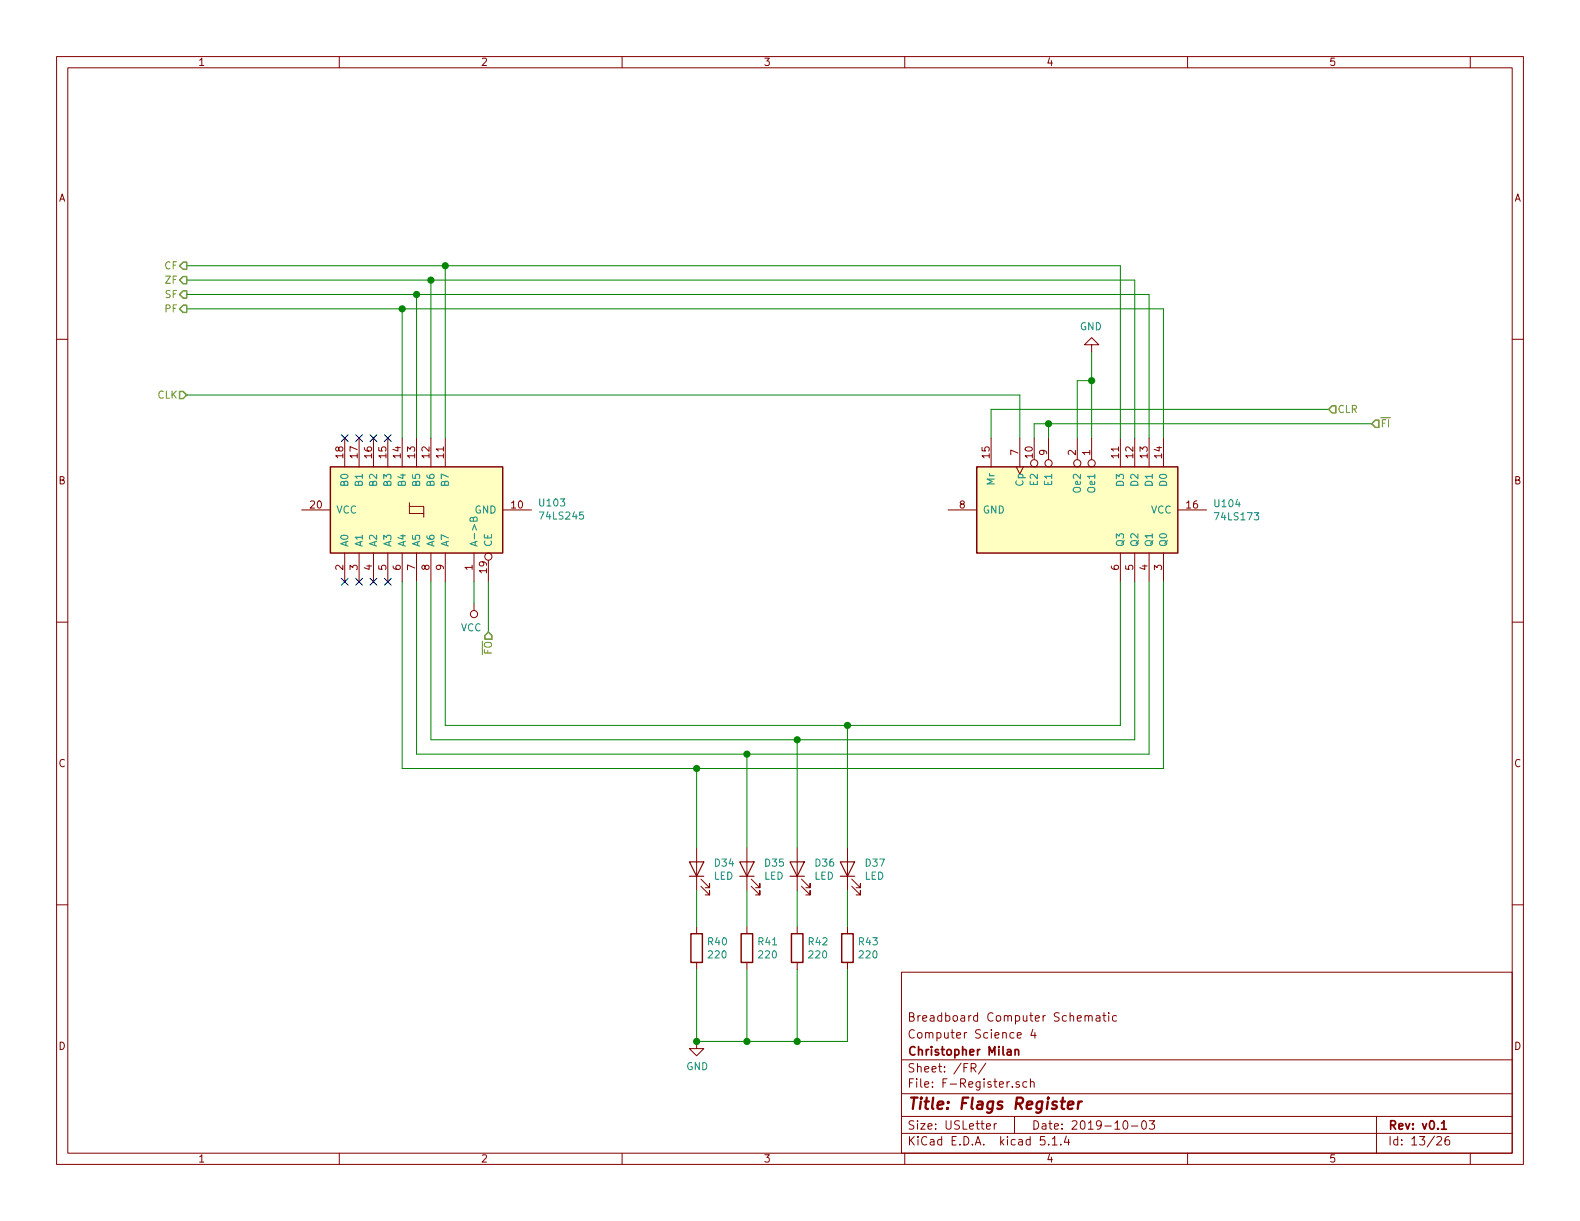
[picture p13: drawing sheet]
<svg xmlns="http://www.w3.org/2000/svg" width="279mm" height="216mm" viewBox="0 0 279 216" stroke-linecap="round" stroke-linejoin="round" font-family="sans-serif">
<defs><g id="words">
<text font-size="2.8" fill="#840000" x="160.4" y="196.2">Title: Flags Register</text>
<g font-size="2.1" fill="#840000">
<text x="160.4" y="183.6">Computer Science 4</text>
<text x="160.4" y="180.6">Breadboard Computer Schematic</text>
<text x="160.4" y="189.6">Sheet: /FR/</text>
<text x="160.4" y="186.6">Christopher Milan</text>
<text x="160.4" y="192.3">File: F-Register.sch</text>
<text x="160.4" y="202.5">KiCad E.D.A. kicad 5.1.4</text>
<text x="160.4" y="199.7">Size: USLetter</text>
<text x="182.4" y="199.7">Date: 2019-10-03</text>
<text x="245.4" y="199.7">Rev: v0.1</text>
<text x="245.4" y="202.5">Id: 13/26</text>
</g>
<g font-size="1.8" fill="#840000">
<text x="35" y="11.6">1</text>
<text x="85" y="11.6">2</text>
<text x="135" y="11.6">3</text>
<text x="185" y="11.6">4</text>
<text x="235" y="11.6">5</text>
<text x="10.4" y="35.6">A</text>
<text x="267.8" y="35.6">A</text>
<text x="60.7" y="81" transform="rotate(-90 60.7 81)">18</text>
<text x="63.2" y="81" transform="rotate(-90 63.2 81)">17</text>
<text x="65.8" y="81" transform="rotate(-90 65.8 81)">16</text>
<text x="68.3" y="81" transform="rotate(-90 68.3 81)">15</text>
<text x="70.9" y="81" transform="rotate(-90 70.9 81)">14</text>
<text x="73.4" y="81" transform="rotate(-90 73.4 81)">13</text>
<text x="75.9" y="81" transform="rotate(-90 75.9 81)">12</text>
<text x="78.5" y="81" transform="rotate(-90 78.5 81)">11</text>
<text x="175" y="81" transform="rotate(-90 175 81)">15</text>
<text x="180.1" y="80.5" transform="rotate(-90 180.1 80.5)">7</text>
<text x="182.6" y="81" transform="rotate(-90 182.6 81)">10</text>
<text x="185.2" y="80.5" transform="rotate(-90 185.2 80.5)">9</text>
<text x="190.2" y="80.5" transform="rotate(-90 190.2 80.5)">2</text>
<text x="192.8" y="80.5" transform="rotate(-90 192.8 80.5)">1</text>
<text x="197.9" y="81" transform="rotate(-90 197.9 81)">11</text>
<text x="200.4" y="81" transform="rotate(-90 200.4 81)">12</text>
<text x="202.9" y="81" transform="rotate(-90 202.9 81)">13</text>
<text x="205.5" y="81" transform="rotate(-90 205.5 81)">14</text>
<text x="10.4" y="85.6">B</text>
<text x="54.9" y="89.9">20</text>
<text x="90.5" y="89.9">10</text>
<text x="169.7" y="89.9">8</text>
<text x="209.9" y="89.9">16</text>
<text x="267.8" y="85.6">B</text>
<text x="60.7" y="100.8" transform="rotate(-90 60.7 100.8)">2</text>
<text x="63.2" y="100.8" transform="rotate(-90 63.2 100.8)">3</text>
<text x="65.8" y="100.8" transform="rotate(-90 65.8 100.8)">4</text>
<text x="68.3" y="100.8" transform="rotate(-90 68.3 100.8)">5</text>
<text x="70.9" y="100.8" transform="rotate(-90 70.9 100.8)">6</text>
<text x="73.4" y="100.8" transform="rotate(-90 73.4 100.8)">7</text>
<text x="75.9" y="100.8" transform="rotate(-90 75.9 100.8)">8</text>
<text x="78.5" y="100.8" transform="rotate(-90 78.5 100.8)">9</text>
<text x="83.6" y="100.8" transform="rotate(-90 83.6 100.8)">1</text>
<text x="86.1" y="101.3" transform="rotate(-90 86.1 101.3)">19</text>
<text x="197.9" y="100.8" transform="rotate(-90 197.9 100.8)">6</text>
<text x="200.4" y="100.8" transform="rotate(-90 200.4 100.8)">5</text>
<text x="202.9" y="100.8" transform="rotate(-90 202.9 100.8)">4</text>
<text x="205.5" y="100.8" transform="rotate(-90 205.5 100.8)">3</text>
<text x="10.4" y="135.6">C</text>
<text x="267.8" y="135.6">C</text>
<text x="10.4" y="185.6">D</text>
<text x="267.8" y="185.6">D</text>
<text x="35" y="205.5">1</text>
<text x="85" y="205.5">2</text>
<text x="135" y="205.5">3</text>
<text x="185" y="205.5">4</text>
<text x="235" y="205.5">5</text>
</g>
<g font-size="1.8" fill="#848400">
<text x="29.1" y="47.6">CF</text>
<text x="29.2" y="52.7">SF</text>
<text x="29.3" y="50.2">ZF</text>
<text x="29.2" y="55.2">PF</text>
<text x="27.9" y="70.5">CLK</text>
<text x="236.5" y="73">CLR</text>
<text x="244.1" y="75.6">FI</text>
<text x="87" y="115.7" transform="rotate(-90 87 115.7)">FO</text>
</g>
<g font-size="1.8" fill="#008484">
<text x="191" y="58.4">GND</text>
<text x="61.6" y="85.8" transform="rotate(-90 61.6 85.8)">B0</text>
<text x="64.1" y="85.8" transform="rotate(-90 64.1 85.8)">B1</text>
<text x="66.7" y="85.8" transform="rotate(-90 66.7 85.8)">B2</text>
<text x="69.2" y="85.8" transform="rotate(-90 69.2 85.8)">B3</text>
<text x="71.8" y="85.8" transform="rotate(-90 71.8 85.8)">B4</text>
<text x="74.3" y="85.8" transform="rotate(-90 74.3 85.8)">B5</text>
<text x="76.8" y="85.8" transform="rotate(-90 76.8 85.8)">B6</text>
<text x="79.4" y="85.8" transform="rotate(-90 79.4 85.8)">B7</text>
<text x="95.5" y="89.6">U103</text>
<text x="175.9" y="85.7" transform="rotate(-90 175.9 85.7)">Mr</text>
<text x="181" y="85.9" transform="rotate(-90 181 85.9)">Cp</text>
<text x="183.5" y="85.7" transform="rotate(-90 183.5 85.7)">E2</text>
<text x="186.1" y="85.7" transform="rotate(-90 186.1 85.7)">E1</text>
<text x="191.1" y="86.9" transform="rotate(-90 191.1 86.9)">Oe2</text>
<text x="193.7" y="86.9" transform="rotate(-90 193.7 86.9)">Oe1</text>
<text x="198.8" y="85.8" transform="rotate(-90 198.8 85.8)">D3</text>
<text x="201.3" y="85.8" transform="rotate(-90 201.3 85.8)">D2</text>
<text x="203.8" y="85.8" transform="rotate(-90 203.8 85.8)">D1</text>
<text x="206.4" y="85.8" transform="rotate(-90 206.4 85.8)">D0</text>
<text x="214.9" y="89.7">U104</text>
<text x="59.4" y="90.8">VCC</text>
<text x="83.9" y="90.8">GND</text>
<text x="95.7" y="91.9">74LS245</text>
<text x="173.7" y="90.8">GND</text>
<text x="203.5" y="90.8">VCC</text>
<text x="215.1" y="92">74LS173</text>
<text x="61.6" y="96.8" transform="rotate(-90 61.6 96.8)">A0</text>
<text x="64.1" y="96.8" transform="rotate(-90 64.1 96.8)">A1</text>
<text x="66.7" y="96.8" transform="rotate(-90 66.7 96.8)">A2</text>
<text x="69.2" y="96.8" transform="rotate(-90 69.2 96.8)">A3</text>
<text x="71.8" y="96.8" transform="rotate(-90 71.8 96.8)">A4</text>
<text x="74.3" y="96.8" transform="rotate(-90 74.3 96.8)">A5</text>
<text x="76.8" y="96.8" transform="rotate(-90 76.8 96.8)">A6</text>
<text x="79.4" y="96.8" transform="rotate(-90 79.4 96.8)">A7</text>
<text x="84.5" y="96.8" transform="rotate(-90 84.5 96.8)">A-&gt;B</text>
<text x="87" y="96.8" transform="rotate(-90 87 96.8)">CE</text>
<text x="198.8" y="96.8" transform="rotate(-90 198.8 96.8)">Q3</text>
<text x="201.3" y="96.8" transform="rotate(-90 201.3 96.8)">Q2</text>
<text x="203.8" y="96.8" transform="rotate(-90 203.8 96.8)">Q1</text>
<text x="206.4" y="96.8" transform="rotate(-90 206.4 96.8)">Q0</text>
<text x="81.5" y="111.6">VCC</text>
<text x="126.2" y="155.5">LED</text>
<text x="126.4" y="153.2">D34</text>
<text x="135.1" y="155.5">LED</text>
<text x="135.3" y="153.2">D35</text>
<text x="144" y="155.5">LED</text>
<text x="144.2" y="153.2">D36</text>
<text x="152.9" y="155.5">LED</text>
<text x="153.1" y="153.2">D37</text>
<text x="125.2" y="167.2">R40</text>
<text x="134.1" y="167.2">R41</text>
<text x="143" y="167.2">R42</text>
<text x="151.9" y="167.2">R43</text>
<text x="125.4" y="169.5">220</text>
<text x="134.3" y="169.5">220</text>
<text x="143.2" y="169.5">220</text>
<text x="152" y="169.5">220</text>
<text x="121.4" y="189.2">GND</text>
</g>
</g></defs>
<g fill="none" stroke="#840000" stroke-width=".18">
<path d="M10 10h259.4v195.9h-259.4zM12 12h255.4v191.9h-255.4zM60 10v2M110 10v2M160 10v2M210 10v2M260 10v2M10 60h2M267.4 60h2M61 77.5v5.1M63.5 77.5v5.1M66 77.5v5.1"/>
<path d="M68.6 77.5v5.1M71.1 77.5v5.1M73.7 77.5v5.1M76.2 77.5v5.1M78.7 77.5v5.1M175.3 77.5v5.1M180.3 77.5v5.1M182.9 77.5v3.8M185.4 77.5v3.8M190.5 77.5v3.8M193 61h1.3l-1.3-1.3-1.2 1.3h1.2v1.2M193 77.5v3.8"/>
<path d="M198.1 77.5v5.1M200.7 77.5v5.1M203.2 77.5v5.1M205.7 77.5v5.1M53.3 90.2h5.1M61 97.8v5.1M63.5 97.8v5.1M66 97.8v5.1M68.6 97.8v5.1M71.1 97.8v5.1M72.4 89.5v1.3h2.5M72.4 88.9v.6h2.5v1.9"/>
<path d="M73.7 97.8v5.1M76.2 97.8v5.1M78.7 97.8v5.1M83.8 97.8v5.1M86.4 99.1v3.8M88.9 90.2h5.1M167.6 90.2h5.1M179.7 82.6l.6 1.2 .7-1.2M198.1 97.8v5.1M200.7 97.8v5.1M203.2 97.8v5.1M205.7 97.8v5.1"/>
<path d="M208.3 90.2h5.1M10 110h2M83.8 106.7v1.3M267.4 110h2M10 160h2M123.2 149.9v7.6M124 156.7l1.5 1.5v-.7v.7h-.8M124 155.4l1.5 1.6v-.8v.8h-.8M132.1 149.9v7.6M132.8 156.7l1.6 1.5v-.7v.7h-.8M132.8 155.4l1.6 1.6v-.8v.8h-.8M141 149.9v7.6"/>
<path d="M141.7 156.7l1.6 1.5v-.7v.7h-.8M141.7 155.4l1.6 1.6v-.8v.8h-.8M149.9 149.9v7.6M150.6 156.7l1.5 1.5v-.7v.7h-.7M150.6 155.4l1.5 1.6v-.8v.8h-.7M267.4 160h2M123.2 163.8v1.3M123.2 170.2v1.3M132.1 163.8v1.3M132.1 170.2v1.3M141 163.8v1.3M141 170.2v1.3"/>
<path d="M149.9 163.8v1.3M149.9 170.2v1.3M159.4 171.9h108v32h-108zM191.9 179.7l.2-.1 .3 .1 .1 .9M192.5 179.8l.2-.2 .4 .1v.9M193.9 179.7h.5l.1 .9M194.5 179.9l-.5 .1-.2 .2 .1 .3 .1 .1 .5-.1M195 179.6h.6M195.2 179.1v1.3l.4 .2M196.1 179.1v.1M196.1 179.6v1M197.4 179.7l-.4-.1-.3 .3 .1 .6h.6"/>
<path d="M123.2 184.2v1.2h1.3l-1.3 1.3-1.3-1.3h1.3M159.4 197.4h108M159.4 193.4h108M159.4 187.4h108M171.7 188.8h.8l.1-.2-.1-.5h-.8v1.5M172.1 188.8l.5 .8M174.3 188l-1.3 1.9M174.4 199.2l.8-.2-.1-.2-.4-.1-.3 .2 .1 .7h.6M175.8 198.7v1M176.2 198.7l-.3 .1-.1 .2M179 192.1v.2M179.4 197.4v3"/>
<path d="M179.9 183.1l.7-.2-.1-.2-.4-.1-.2 .2 .1 .7h.5M180.2 191.3a.37 .37 0 0 0-.5 .2v.2l.5 .1 .1 .2-.2 .3-.4-.1M181.6 191.3h-.4l-.3 .2v.6l.3 .2 .4-.1M182.2 191.4l.1-.1a.37 .37 0 0 1 .6 .2v.8M182.2 190.8v1.5M182.7 182l-.4 1.1h.9M183 182.6v1M198.8 198.2h.3a.94 .94 0 0 1 0 1.5 .8 .8 0 0 1-.6-.7 .8 .8 0 0 1 .3-.8zM200.1 199.1h1.1M202 198.3l.4-.1a.94 .94 0 0 1 0 1.5 .82 .82 0 0 1-.4-1.4zM203.2 198.2h1l-.5 .6 .4 .1v.6l-.2 .2-.7-.2M243.4 197.4v6.5"/>
<path d="M60 203.9v2M110 203.9v2M159.4 200.4h108M160 203.9v2M184.7 201h-.7l-.1 .7 .2-.2 .6 .1 .1 .2-.1 .5-.2 .2-.6-.2M185.4 202.3v.2M186.1 201.4l.4-.4v1.5M186.1 202.5h.8M187.6 202.3v.2M188.6 200.9l-.4 1.1h1M189 201.5v1M210 203.9v2"/>
<path d="M254.1 201.1l.2-.1h.4l.2 .4-.9 1.1h.9M256.2 201a.59 .59 0 0 0-.7 .6l.1 .7 .2 .2 .5-.2 .1-.5-.2-.2-.4-.1-.3 .3M260 203.9v2"/>
<circle cx="86.4" cy="98.4" r=".63"/>
<circle cx="182.9" cy="81.9" r=".63"/>
<circle cx="185.4" cy="81.9" r=".63"/>
<circle cx="190.5" cy="81.9" r=".63"/>
<circle cx="193" cy="81.9" r=".63"/>
<circle cx="83.8" cy="108.6" r=".63"/>
</g>
<path d="M178.1 185.6h.6l.1 1M178.8 185.9l-.5 .1-.2 .2v.3l.2 .1 .5-.1M179.5 185.7l.2-.1h.4v1M179.5 185.6v1M254.9 198.6l.4-.4v1.5M254.9 199.7h.9" fill="none" stroke="#840000" stroke-width=".3"/>
<path d="M188.8 195.4l1-.2v-.4h-.8l-.2 1 .3 .3 .5-.1M190.7 194.8l-.1 1.3M191.3 194.8a.5 .5 0 0 0-.6 .3" fill="none" stroke="#840000" stroke-width=".41"/>
<g fill="#ffffc2" stroke="#ffffc2" stroke-width=".18">
<path d="M58.4 82.6h30.5v15.2h-30.5z"/>
<path d="M172.7 82.6h35.6v15.2h-35.6z"/>
</g>
<path d="M58.4 82.6h30.5v15.2h-30.5zM172.7 82.6h35.6v15.2h-35.6zM122.2 165.1h2v5.1h-2zM131.1 165.1h2v5.1h-2zM140 165.1h2v5.1h-2zM148.8 165.1h2.1v5.1h-2.1z" fill="none" stroke="#840000" stroke-width=".25"/>
<path d="M83.7 91.7l.2-.3h.3l.2 .3v.5h-1.3l.1-.7h.3l.2 .1v.6" fill="none" stroke="#008484" stroke-width=".18"/>
<path d="M121.9 152.4h2.6l-1.3 2.5zM121.9 154.9h2.6M130.8 152.4h2.5l-1.2 2.5zM130.8 154.9h2.5M139.7 152.4h2.5l-1.2 2.5zM139.7 154.9h2.5M148.6 152.4h2.5l-1.2 2.5zM148.6 154.9h2.5" fill="none" stroke="#840000" stroke-width=".2"/>
<g fill="none" stroke="#008400" stroke-width=".18">
<path d="M33 52.1h170.2v25.4M33 49.5h167.7v28M33 54.6h172.7v22.9M33 47h165.1v30.5M71.1 54.6v22.9M73.7 52.1v25.4M76.2 49.5v28M78.7 47v30.5M33 69.9h147.3v7.6M185.4 74.9v2.6M193 67.3h-2.5v10.2M193 62.2v15.3"/>
<path d="M234.9 72.4h-59.6v5.1M242.6 74.9h-59.7v2.6M71.1 102.9v33h134.6v-33M73.7 102.9v30.5h129.5v-30.5M76.2 102.9v27.9h124.5v-27.9M78.7 102.9v25.4h119.4v-25.4M83.8 102.9v3.8M86.4 102.9v8.9M123.2 135.9v14M132.1 133.4v16.5M141 130.8v19.1M149.9 128.3v21.6"/>
<path d="M123.2 157.5v6.3M132.1 157.5v6.3M141 157.5v6.3M149.9 157.5v6.3M123.2 171.5v12.7h26.7v-12.7M132.1 171.5v12.7M141 171.5v12.7"/>
</g>
<path d="M32.4 54h.6v1.2h-.6l-.7-.6zM32.4 51.4h.6v1.3h-.6l-.7-.6zM32.4 48.9h.6v1.3h-.6l-.7-.7zM32.4 46.4h.6v1.2h-.6l-.7-.6zM31.7 69.2h.7l.6 .7-.6 .6h-.7zM235.6 71.8h.6v1.2h-.6l-.7-.6zM243.2 74.3h.6v1.3h-.6l-.6-.7zM86.4 111.8l.6 .6v.6h-1.3v-.6z" fill="none" stroke="#848400" stroke-width=".25"/>
<g fill="#008400" stroke="#008400" stroke-width=".25">
<circle cx="132.1" cy="184.2" r=".51"/>
<circle cx="123.2" cy="184.2" r=".51"/>
<circle cx="132.1" cy="133.4" r=".51"/>
<circle cx="149.9" cy="128.3" r=".51"/>
<circle cx="123.2" cy="135.9" r=".51"/>
<circle cx="73.7" cy="52.1" r=".51"/>
<circle cx="193" cy="67.3" r=".51"/>
<circle cx="141" cy="184.2" r=".51"/>
<circle cx="78.7" cy="47" r=".51"/>
<circle cx="185.4" cy="74.9" r=".51"/>
<circle cx="76.2" cy="49.5" r=".51"/>
<circle cx="141" cy="130.8" r=".51"/>
<circle cx="71.1" cy="54.6" r=".51"/>
</g>
<g fill="none" stroke="#000084" stroke-width=".18">
<path d="M60.4 76.9l1.2 1.2M61.6 76.9l-1.2 1.2M62.9 76.9l1.2 1.2M64.1 76.9l-1.2 1.2M65.4 76.9l1.2 1.2M66.6 76.9l-1.2 1.2M68 76.9l1.2 1.2M69.2 76.9l-1.2 1.2M60.4 102.3l1.2 1.2M61.6 102.3l-1.2 1.2M62.9 102.3l1.2 1.2M64.1 102.3l-1.2 1.2"/>
<path d="M65.4 102.3l1.2 1.2M66.6 102.3l-1.2 1.2M68 102.3l1.2 1.2M69.2 102.3l-1.2 1.2"/>
</g>
<use href="#words"/>
</svg>
